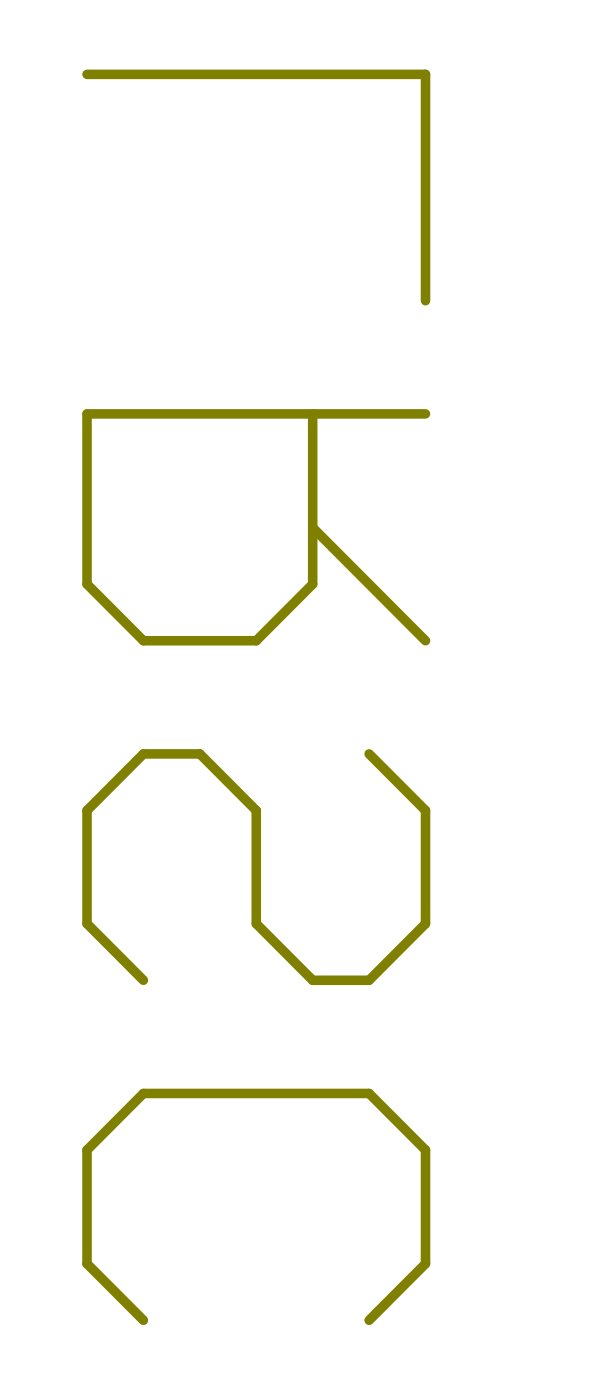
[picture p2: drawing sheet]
<svg xmlns="http://www.w3.org/2000/svg" width="108mm" height="247mm" viewBox="0 0 108 247" stroke-linecap="round" stroke-linejoin="round" font-family="sans-serif">
<path d="M15.3 13.1h59.8v39.9M55.2 73v30l-10 10h-19.9l-10-10v-30h59.8M55.2 93.1l19.9 19.9M65.1 133l10 10v19.9l-10 10h-9.9l-10-10v-19.9l-9.9-10h-10l-10 10v19.9l10 10M25.3 232.9l-10-10v-20l10-10h39.8l10 10v20l-10 10" fill="none" stroke="#808000" stroke-width="1.7"/>
</svg>
